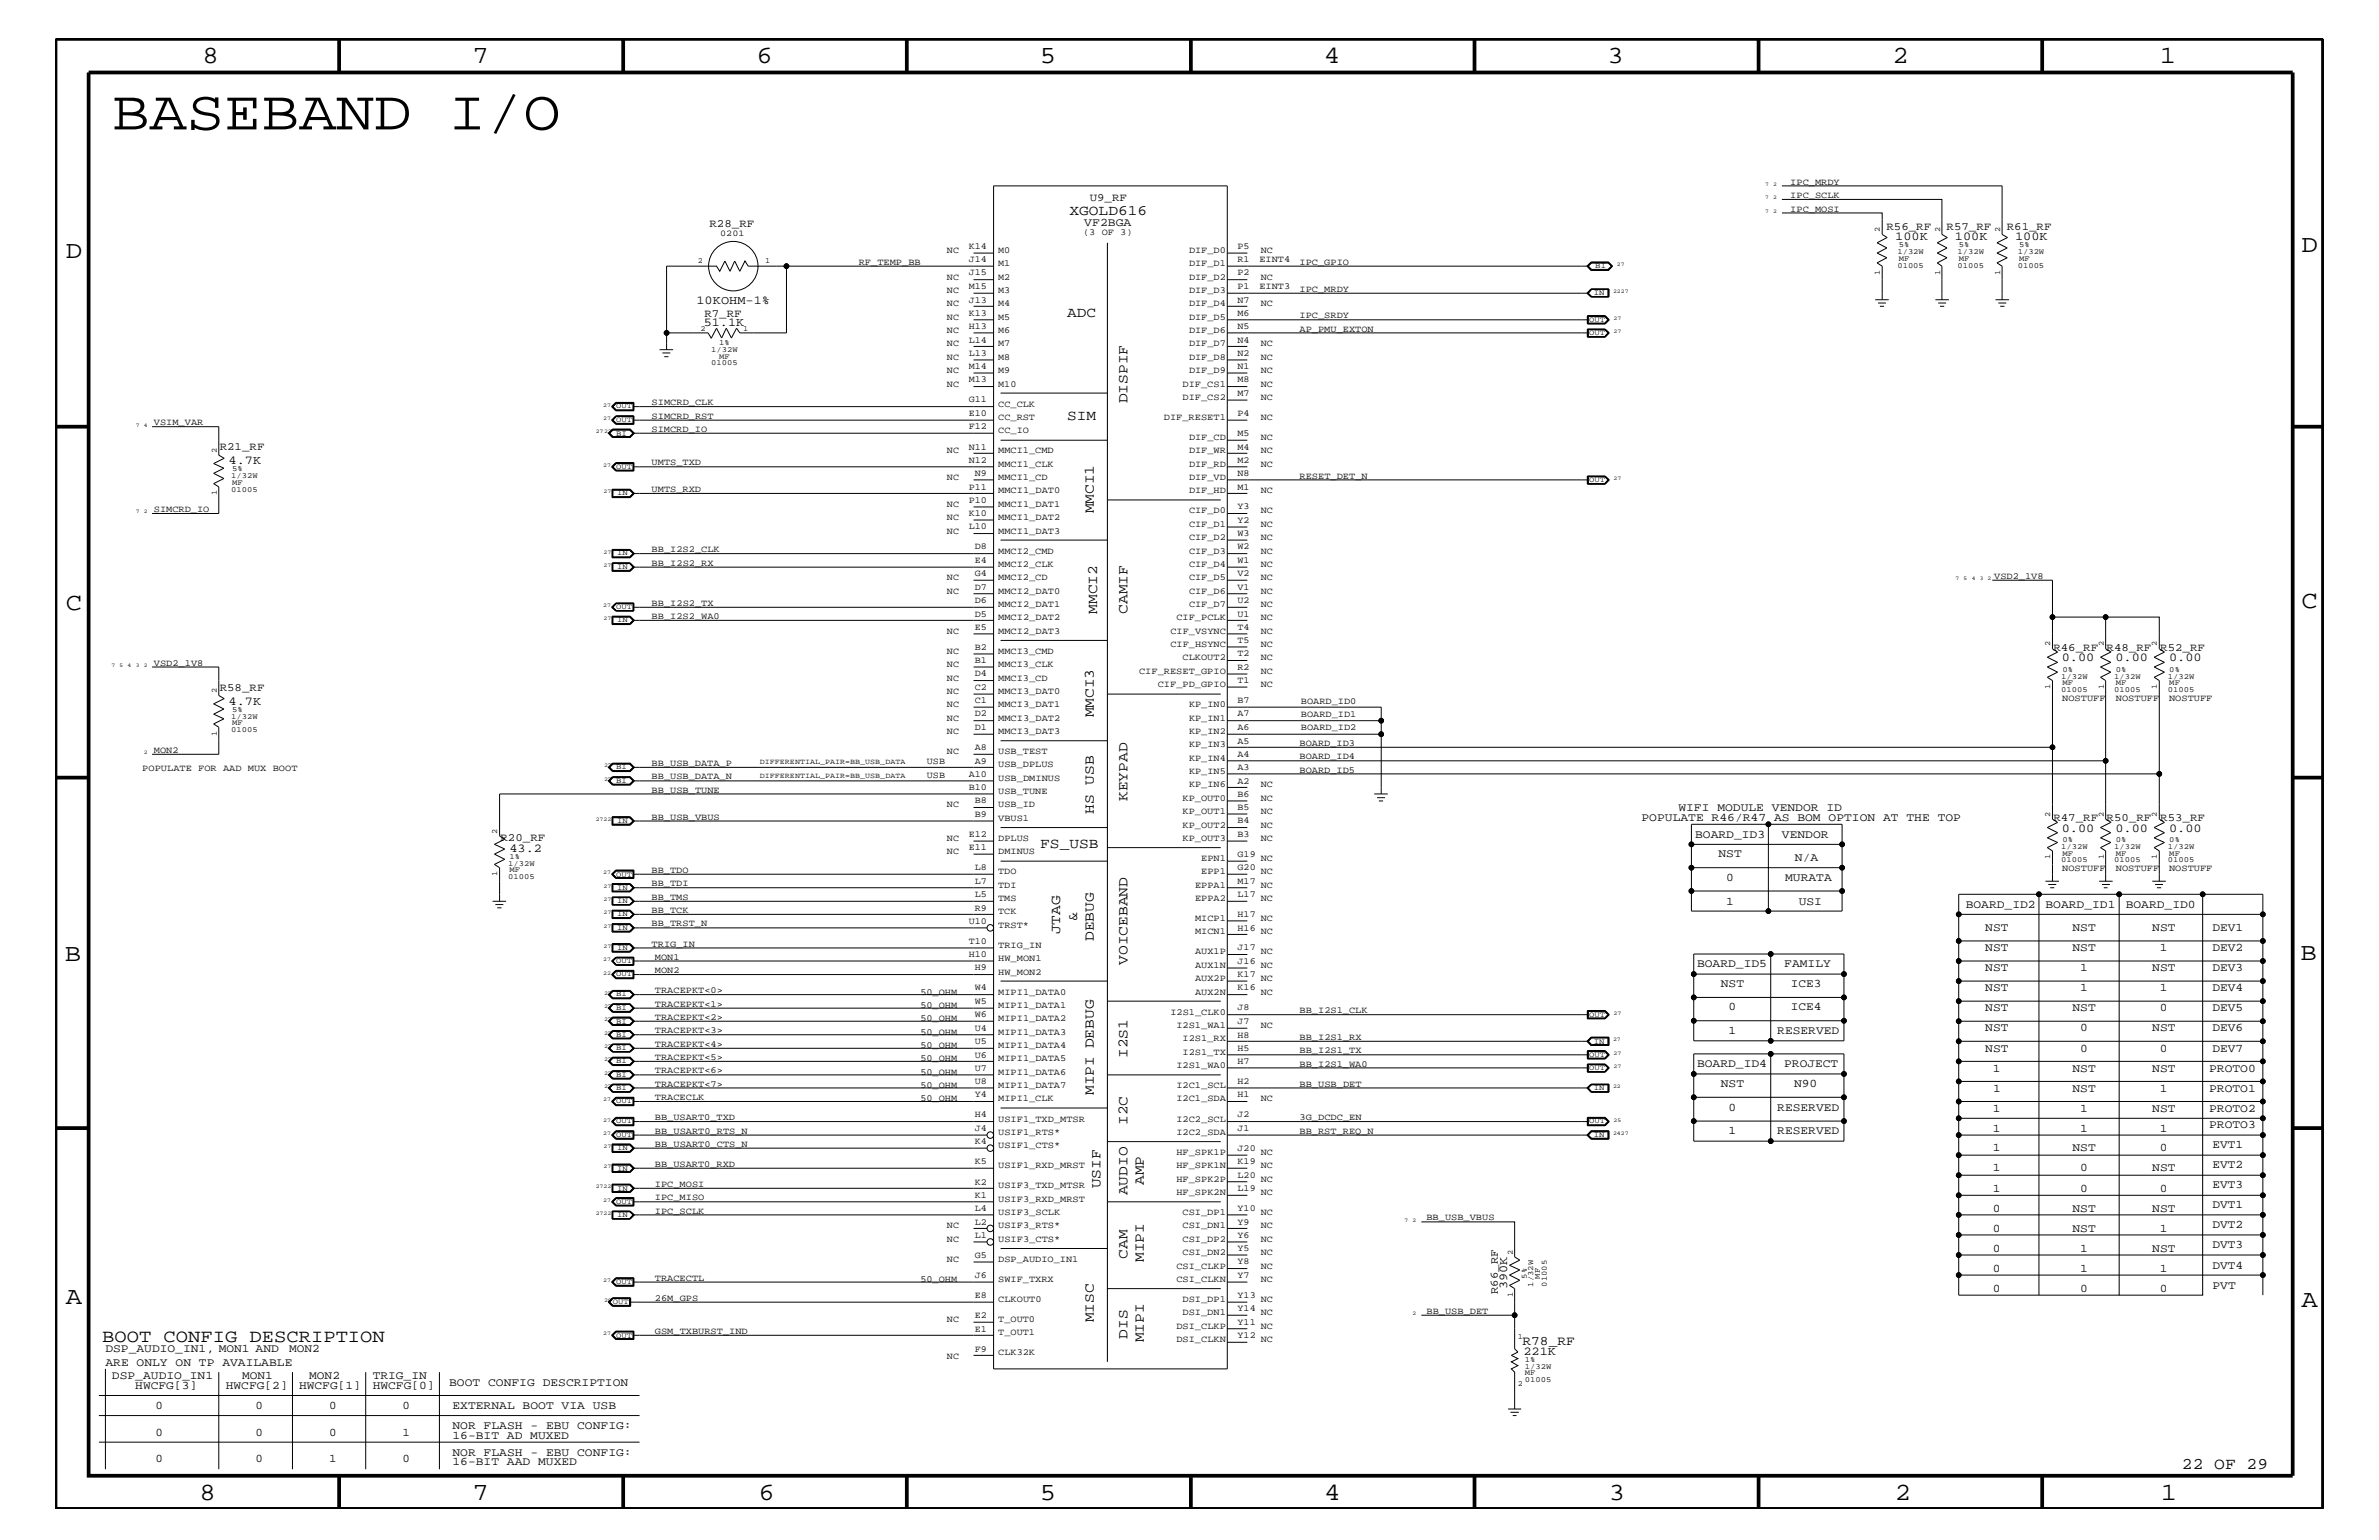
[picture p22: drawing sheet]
<svg xmlns="http://www.w3.org/2000/svg" width="432mm" height="279mm" viewBox="0 0 432 279" stroke-linecap="round" stroke-linejoin="round" font-family="sans-serif">
<defs><g id="words">
<text font-size="10.2" x="20.3" y="23.5">BASEBAND I/O</text>
<g font-size="4.5">
<text x="36.7" y="11.5">8</text>
<text x="85.8" y="11.5">7</text>
<text x="137.3" y="11.5">6</text>
<text x="188.7" y="11.5">5</text>
<text x="240.3" y="11.5">4</text>
<text x="291.8" y="11.5">3</text>
<text x="343.5" y="11.5">2</text>
<text x="392" y="11.5">1</text>
<text x="11.9" y="46.8">D</text>
<text x="417.7" y="45.7">D</text>
<text x="11.9" y="110.6">C</text>
<text x="417.7" y="110.3">C</text>
<text x="11.8" y="174.3">B</text>
<text x="417.6" y="174.2">B</text>
<text x="11.9" y="236.7">A</text>
<text x="417.7" y="237.1">A</text>
<text x="36.2" y="272.1">8</text>
<text x="85.8" y="272.1">7</text>
<text x="137.7" y="272.1">6</text>
<text x="188.7" y="272.1">5</text>
<text x="240.4" y="272.1">4</text>
<text x="292" y="272.1">3</text>
<text x="343.9" y="272.1">2</text>
<text x="392.2" y="272.1">1</text>
</g>
<text font-size="3.3" x="18.5" y="243.5">BOOT CONFIG DESCRIPTION</text>
<text font-size="3" x="396" y="266.5">22 OF 29</text>
<g font-size="2.6">
<text x="194.1" y="39">XGOLD616</text>
<text x="193.7" y="57.4">ADC</text>
<text x="193.7" y="76.2">SIM</text>
<text x="204.6" y="73.2" transform="rotate(-90 204.6 73.2)">DISPIF</text>
<text x="198.5" y="93.2" transform="rotate(-90 198.5 93.2)">MMCI1</text>
<text x="199.1" y="111.4" transform="rotate(-90 199.1 111.4)">MMCI2</text>
<text x="204.6" y="111.4" transform="rotate(-90 204.6 111.4)">CAMIF</text>
<text x="198.5" y="130.2" transform="rotate(-90 198.5 130.2)">MMCI3</text>
<text x="198.5" y="147.7" transform="rotate(-90 198.5 147.7)">HS USB</text>
<text x="204.6" y="145.3" transform="rotate(-90 204.6 145.3)">KEYPAD</text>
<text x="188.8" y="153.8">FS_USB</text>
<text x="195.5" y="167.1" transform="rotate(-90 195.5 167.1)">&amp;</text>
<text x="192.4" y="169.5" transform="rotate(-90 192.4 169.5)">JTAG</text>
<text x="198.5" y="170.7" transform="rotate(-90 198.5 170.7)">DEBUG</text>
<text x="204.6" y="175" transform="rotate(-90 204.6 175)">VOICEBAND</text>
<text x="204.6" y="192" transform="rotate(-90 204.6 192)">I2S1</text>
<text x="198.5" y="198.7" transform="rotate(-90 198.5 198.7)">MIPI DEBUG</text>
<text x="204.6" y="204.1" transform="rotate(-90 204.6 204.1)">I2C</text>
<text x="199.7" y="215.6" transform="rotate(-90 199.7 215.6)">USIF</text>
<text x="207.6" y="215" transform="rotate(-90 207.6 215)">AMP</text>
<text x="204.6" y="216.9" transform="rotate(-90 204.6 216.9)">AUDIO</text>
<text x="204.6" y="228.4" transform="rotate(-90 204.6 228.4)">CAM</text>
<text x="207.6" y="229" transform="rotate(-90 207.6 229)">MIPI</text>
<text x="198.5" y="239.9" transform="rotate(-90 198.5 239.9)">MISC</text>
<text x="204.6" y="242.9" transform="rotate(-90 204.6 242.9)">DIS</text>
<text x="207.6" y="243.5" transform="rotate(-90 207.6 243.5)">MIPI</text>
</g>
<text font-size="2.4" x="276.4" y="244">R78_RF</text>
<g font-size="2.2">
<text x="344" y="43.5">100K</text>
<text x="354.8" y="43.5">100K</text>
<text x="365.8" y="43.5">100K</text>
<text x="126.4" y="55.1">10KOHM-1%</text>
<text x="127.7" y="59.1">51.1K</text>
<text x="41.5" y="84.2">4.7K</text>
<text x="374.2" y="120">0.00</text>
<text x="384" y="120">0.00</text>
<text x="393.7" y="120">0.00</text>
<text x="41.5" y="127.9">4.7K</text>
<text x="92.5" y="154.5">43.2</text>
<text x="374.2" y="150.9">0.00</text>
<text x="384" y="150.9">0.00</text>
<text x="393.7" y="150.9">0.00</text>
<text x="273.6" y="233.9" transform="rotate(-90 273.6 233.9)">390K</text>
<text x="276.5" y="245.8">221K</text>
</g>
<g font-size="2.1">
<text x="196.8" y="40.9">VF2BGA</text>
<text x="297.9" y="149">POPULATE R46/R47 AS BOM OPTION AT THE TOP</text>
<text x="304.6" y="147.1">WIFI MODULE VENDOR ID</text>
<text x="307.7" y="152">BOARD_ID3</text>
<text x="311.9" y="155.6">NST</text>
<text x="323.4" y="152">VENDOR</text>
<text x="313.3" y="159.9">0</text>
<text x="324" y="159.9">MURATA</text>
<text x="325.8" y="156.2">N/A</text>
<text x="313.3" y="164.1">1</text>
<text x="326.5" y="164.1">USI</text>
<text x="356.8" y="164.7">BOARD_ID2</text>
<text x="371.3" y="164.7">BOARD_ID1</text>
<text x="385.8" y="164.7">BOARD_ID0</text>
<text x="360.3" y="168.9">NST</text>
<text x="360.3" y="172.6">NST</text>
<text x="376.2" y="168.9">NST</text>
<text x="376.2" y="172.6">NST</text>
<text x="390.7" y="168.9">NST</text>
<text x="392" y="172.6">1</text>
<text x="401.6" y="168.9">DEV1</text>
<text x="401.6" y="172.6">DEV2</text>
<text x="308" y="175.5">BOARD_ID5</text>
<text x="312.3" y="179.1">NST</text>
<text x="323.9" y="175.5">FAMILY</text>
<text x="325" y="179.1">ICE3</text>
<text x="360.3" y="179.9">NST</text>
<text x="360.3" y="176.2">NST</text>
<text x="377.6" y="179.9">1</text>
<text x="377.6" y="176.2">1</text>
<text x="390.7" y="176.2">NST</text>
<text x="392" y="179.9">1</text>
<text x="401.6" y="176.2">DEV3</text>
<text x="401.6" y="179.9">DEV4</text>
<text x="313.7" y="183.3">0</text>
<text x="325" y="183.3">ICE4</text>
<text x="360.3" y="183.5">NST</text>
<text x="376.2" y="183.5">NST</text>
<text x="392" y="183.5">0</text>
<text x="401.6" y="183.5">DEV5</text>
<text x="313.7" y="187.6">1</text>
<text x="322.6" y="187.6">RESERVED</text>
<text x="360.3" y="190.8">NST</text>
<text x="360.3" y="187.1">NST</text>
<text x="377.6" y="187.1">0</text>
<text x="377.6" y="190.8">0</text>
<text x="390.7" y="187.1">NST</text>
<text x="392" y="190.8">0</text>
<text x="401.6" y="190.8">DEV7</text>
<text x="401.6" y="187.1">DEV6</text>
<text x="308" y="193.7">BOARD_ID4</text>
<text x="312.3" y="197.3">NST</text>
<text x="323.8" y="193.7">PROJECT</text>
<text x="325.6" y="197.3">N90</text>
<text x="361.7" y="194.4">1</text>
<text x="376.2" y="194.4">NST</text>
<text x="390.7" y="194.4">NST</text>
<text x="401" y="194.4">PROTO0</text>
<text x="313.7" y="201.5">0</text>
<text x="322.6" y="201.5">RESERVED</text>
<text x="361.7" y="201.7">1</text>
<text x="361.7" y="198.1">1</text>
<text x="376.2" y="198.1">NST</text>
<text x="377.6" y="201.7">1</text>
<text x="390.7" y="201.7">NST</text>
<text x="392" y="198.1">1</text>
<text x="401" y="198.1">PROTO1</text>
<text x="401" y="201.7">PROTO2</text>
<text x="313.7" y="205.8">1</text>
<text x="322.6" y="205.8">RESERVED</text>
<text x="361.7" y="208.9">1</text>
<text x="361.7" y="205.3">1</text>
<text x="376.2" y="208.9">NST</text>
<text x="377.6" y="205.3">1</text>
<text x="392" y="205.3">1</text>
<text x="392" y="208.9">0</text>
<text x="401" y="204.7">PROTO3</text>
<text x="401.6" y="208.3">EVT1</text>
<text x="361.7" y="212.5">1</text>
<text x="377.6" y="212.5">0</text>
<text x="390.7" y="212.5">NST</text>
<text x="401.6" y="215.6">EVT3</text>
<text x="401.6" y="211.9">EVT2</text>
<text x="361.7" y="219.8">0</text>
<text x="361.7" y="216.2">1</text>
<text x="376.2" y="219.8">NST</text>
<text x="377.6" y="216.2">0</text>
<text x="390.7" y="219.8">NST</text>
<text x="392" y="216.2">0</text>
<text x="401.6" y="219.2">DVT1</text>
<text x="361.7" y="227.1">0</text>
<text x="361.7" y="223.5">0</text>
<text x="376.2" y="223.5">NST</text>
<text x="377.6" y="227.1">1</text>
<text x="390.7" y="227.1">NST</text>
<text x="392" y="223.5">1</text>
<text x="401.6" y="226.5">DVT3</text>
<text x="401.6" y="222.9">DVT2</text>
<text x="361.7" y="230.7">0</text>
<text x="377.6" y="230.7">1</text>
<text x="392" y="230.7">1</text>
<text x="401.6" y="230.2">DVT4</text>
<text x="401.6" y="233.8">PVT</text>
<text x="361.7" y="234.4">0</text>
<text x="377.6" y="234.4">0</text>
<text x="392" y="234.4">0</text>
<text x="19.1" y="245.3">DSP_AUDIO_IN1, MON1 AND</text>
<text x="52.5" y="245.3">MON2</text>
<text x="19.1" y="247.8">ARE ONLY ON TP AVAILABLE</text>
<text x="20.3" y="250.1">DSP_AUDIO_IN1</text>
<text x="24.6" y="252">HWCFG[3]</text>
<text x="41" y="252">HWCFG[2]</text>
<text x="43.9" y="250.1">MON1</text>
<text x="54.3" y="252">HWCFG[1]</text>
<text x="56.1" y="250.1">MON2</text>
<text x="67.6" y="250.1">TRIG_IN</text>
<text x="67.6" y="252">HWCFG[0]</text>
<text x="81.5" y="251.4">BOOT CONFIG DESCRIPTION</text>
<text x="28.2" y="255.6">0</text>
<text x="46.4" y="255.6">0</text>
<text x="59.8" y="255.6">0</text>
<text x="73.1" y="255.6">0</text>
<text x="82.1" y="255.6">EXTERNAL BOOT VIA USB</text>
<text x="28.2" y="260.5">0</text>
<text x="46.4" y="260.5">0</text>
<text x="59.8" y="260.5">0</text>
<text x="73.1" y="260.5">1</text>
<text x="82.1" y="259.3">NOR FLASH - EBU CONFIG:</text>
<text x="82.1" y="261.1">16-BIT AD MUXED</text>
<text x="28.2" y="265.3">0</text>
<text x="46.4" y="265.3">0</text>
<text x="59.8" y="265.3">1</text>
<text x="73.1" y="265.3">0</text>
<text x="82.1" y="265.9">16-BIT AAD MUXED</text>
<text x="82.1" y="264.1">NOR FLASH - EBU CONFIG:</text>
</g>
<g font-size="2">
<text x="128.8" y="41.2">R28_RF</text>
<text x="197.8" y="36.5">U9_RF</text>
<text x="342.4" y="41.7">R56_RF</text>
<text x="353.3" y="41.7">R57_RF</text>
<text x="364.2" y="41.7">R61_RF</text>
<text x="127.8" y="57.4">R7_RF</text>
<text x="39.9" y="81.6">R21_RF</text>
<text x="372.7" y="118.1">R46_RF</text>
<text x="382.4" y="118.1">R48_RF</text>
<text x="392.1" y="118.1">R52_RF</text>
<text x="39.9" y="125.3">R58_RF</text>
<text x="372.7" y="149">R47_RF</text>
<text x="382.4" y="149">R50_RF</text>
<text x="392.1" y="149">R53_RF</text>
<text x="90.8" y="152.6">R20_RF</text>
<text x="271.9" y="234.8" transform="rotate(-90 271.9 234.8)">R66_RF</text>
</g>
<g font-size="1.7">
<text x="325" y="35.9">IPC_SCLK</text>
<text x="325" y="33.6">IPC_MRDY</text>
<text x="325" y="38.4">IPC_MOSI</text>
<text x="171.9" y="45.9">NC</text>
<text x="175.9" y="47.6">J14</text>
<text x="175.9" y="45.2">K14</text>
<text x="181.2" y="45.9">M0</text>
<text x="196.6" y="42.7">(3 OF 3)</text>
<text x="215.8" y="45.9">DIF_D0</text>
<text x="224.6" y="45.2">P5</text>
<text x="224.6" y="47.6">R1</text>
<text x="228.6" y="47.5">EINT4</text>
<text x="228.9" y="45.9">NC</text>
<text x="155.9" y="48">RF_TEMP_BB</text>
<text x="171.9" y="53.2">NC</text>
<text x="171.9" y="50.7">NC</text>
<text x="175.9" y="52.4">M15</text>
<text x="175.9" y="50">J15</text>
<text x="181.2" y="48.3">M1</text>
<text x="181.2" y="53.2">M3</text>
<text x="181.2" y="50.7">M2</text>
<text x="215.8" y="50.7">DIF_D2</text>
<text x="215.8" y="48.3">DIF_D1</text>
<text x="215.8" y="53.2">DIF_D3</text>
<text x="224.6" y="50">P2</text>
<text x="224.6" y="52.4">P1</text>
<text x="228.6" y="52.4">EINT3</text>
<text x="228.9" y="50.7">NC</text>
<text x="235.9" y="52.9">IPC_MRDY</text>
<text x="235.9" y="48">IPC_GPIO</text>
<text x="171.9" y="55.6">NC</text>
<text x="171.9" y="58">NC</text>
<text x="175.9" y="54.9">J13</text>
<text x="175.9" y="59.7">H13</text>
<text x="175.9" y="57.3">K13</text>
<text x="181.2" y="55.6">M4</text>
<text x="181.2" y="58">M5</text>
<text x="215.8" y="55.6">DIF_D4</text>
<text x="215.8" y="58">DIF_D5</text>
<text x="224.6" y="59.7">N5</text>
<text x="224.6" y="54.9">N7</text>
<text x="224.6" y="57.3">M6</text>
<text x="228.9" y="55.6">NC</text>
<text x="235.9" y="57.8">IPC_SRDY</text>
<text x="171.9" y="62.9">NC</text>
<text x="171.9" y="60.4">NC</text>
<text x="171.9" y="65.3">NC</text>
<text x="175.9" y="64.5">L13</text>
<text x="175.9" y="62.2">L14</text>
<text x="181.2" y="60.4">M6</text>
<text x="181.2" y="65.3">M8</text>
<text x="181.2" y="62.9">M7</text>
<text x="215.8" y="62.9">DIF_D7</text>
<text x="215.8" y="60.4">DIF_D6</text>
<text x="215.8" y="65.3">DIF_D8</text>
<text x="224.6" y="62.2">N4</text>
<text x="224.6" y="64.5">N2</text>
<text x="228.9" y="62.9">NC</text>
<text x="228.9" y="65.3">NC</text>
<text x="235.9" y="60.2">AP_PMU_EXTON</text>
<text x="171.9" y="67.7">NC</text>
<text x="171.9" y="70.1">NC</text>
<text x="175.9" y="67">M14</text>
<text x="175.9" y="69.4">M13</text>
<text x="181.2" y="70.1">M10</text>
<text x="181.2" y="67.7">M9</text>
<text x="214.6" y="70.1">DIF_CS1</text>
<text x="215.8" y="67.7">DIF_D9</text>
<text x="224.6" y="69.4">M8</text>
<text x="224.6" y="67">N1</text>
<text x="224.6" y="71.8">M7</text>
<text x="228.9" y="67.7">NC</text>
<text x="228.9" y="70.1">NC</text>
<text x="27.9" y="77.2">VSIM_VAR</text>
<text x="118.3" y="76">SIMCRD_RST</text>
<text x="118.3" y="73.5">SIMCRD_CLK</text>
<text x="175.9" y="75.5">E10</text>
<text x="175.9" y="73">G11</text>
<text x="175.9" y="77.9">F12</text>
<text x="181.2" y="76.2">CC_RST</text>
<text x="181.2" y="73.8">CC_CLK</text>
<text x="211.2" y="76.2">DIF_RESET1</text>
<text x="214.6" y="72.6">DIF_CS2</text>
<text x="224.6" y="75.5">P4</text>
<text x="228.9" y="76.2">NC</text>
<text x="228.9" y="72.6">NC</text>
<text x="118.3" y="78.3">SIMCRD_IO</text>
<text x="171.9" y="82.2">NC</text>
<text x="175.9" y="83.9">N12</text>
<text x="175.9" y="81.6">N11</text>
<text x="181.2" y="78.6">CC_IO</text>
<text x="181.2" y="82.2">MMCI1_CMD</text>
<text x="215.8" y="79.9">DIF_CD</text>
<text x="215.8" y="82.2">DIF_WR</text>
<text x="224.6" y="79.1">M5</text>
<text x="224.6" y="81.6">M4</text>
<text x="224.6" y="83.9">M2</text>
<text x="228.9" y="82.2">NC</text>
<text x="228.9" y="79.9">NC</text>
<text x="118.3" y="84.4">UMTS_TXD</text>
<text x="118.3" y="89.3">UMTS_RXD</text>
<text x="171.9" y="87.1">NC</text>
<text x="175.9" y="88.8">P11</text>
<text x="177" y="86.4">N9</text>
<text x="181.2" y="84.7">MMCI1_CLK</text>
<text x="181.2" y="89.5">MMCI1_DAT0</text>
<text x="181.2" y="87.1">MMCI1_CD</text>
<text x="215.8" y="84.7">DIF_RD</text>
<text x="215.8" y="87.1">DIF_VD</text>
<text x="215.8" y="89.5">DIF_HD</text>
<text x="224.6" y="86.4">N8</text>
<text x="224.6" y="88.8">M1</text>
<text x="228.9" y="89.5">NC</text>
<text x="228.9" y="84.7">NC</text>
<text x="235.9" y="86.9">RESET_DET_N</text>
<text x="27.9" y="92.9">SIMCRD_IO</text>
<text x="171.9" y="94.3">NC</text>
<text x="171.9" y="92">NC</text>
<text x="175.9" y="91.2">P10</text>
<text x="175.9" y="93.7">K10</text>
<text x="181.2" y="92">MMCI1_DAT1</text>
<text x="181.2" y="94.3">MMCI1_DAT2</text>
<text x="215.8" y="95.6">CIF_D1</text>
<text x="215.8" y="93.2">CIF_D0</text>
<text x="224.6" y="94.9">Y2</text>
<text x="224.6" y="92.4">Y3</text>
<text x="228.9" y="93.2">NC</text>
<text x="228.9" y="95.6">NC</text>
<text x="118.3" y="100.2">BB_I2S2_CLK</text>
<text x="171.9" y="96.8">NC</text>
<text x="175.9" y="96">L10</text>
<text x="177" y="99.7">D8</text>
<text x="181.2" y="96.8">MMCI1_DAT3</text>
<text x="181.2" y="100.4">MMCI2_CMD</text>
<text x="215.8" y="98">CIF_D2</text>
<text x="215.8" y="100.4">CIF_D3</text>
<text x="224.6" y="97.3">W3</text>
<text x="224.6" y="99.7">W2</text>
<text x="228.9" y="100.4">NC</text>
<text x="228.9" y="98">NC</text>
<text x="118.3" y="102.6">BB_I2S2_RX</text>
<text x="171.9" y="107.7">NC</text>
<text x="171.9" y="105.3">NC</text>
<text x="177" y="102.1">E4</text>
<text x="177" y="107">D7</text>
<text x="177" y="104.6">G4</text>
<text x="181.2" y="102.9">MMCI2_CLK</text>
<text x="181.2" y="107.7">MMCI2_DAT0</text>
<text x="181.2" y="105.3">MMCI2_CD</text>
<text x="215.8" y="102.9">CIF_D4</text>
<text x="215.8" y="105.3">CIF_D5</text>
<text x="215.8" y="107.7">CIF_D6</text>
<text x="224.6" y="102.1">W1</text>
<text x="224.6" y="104.6">V2</text>
<text x="224.6" y="107">V1</text>
<text x="228.9" y="102.9">NC</text>
<text x="228.9" y="107.7">NC</text>
<text x="228.9" y="105.3">NC</text>
<text x="361.9" y="105">VSD2_1V8</text>
<text x="118.3" y="112.3">BB_I2S2_WA0</text>
<text x="118.3" y="109.9">BB_I2S2_TX</text>
<text x="177" y="111.9">D5</text>
<text x="177" y="109.4">D6</text>
<text x="181.2" y="112.6">MMCI2_DAT2</text>
<text x="181.2" y="110.2">MMCI2_DAT1</text>
<text x="213.5" y="112.6">CIF_PCLK</text>
<text x="215.8" y="110.2">CIF_D7</text>
<text x="224.6" y="109.4">U2</text>
<text x="224.6" y="111.9">U1</text>
<text x="228.9" y="110.2">NC</text>
<text x="228.9" y="112.6">NC</text>
<text x="171.9" y="118.6">NC</text>
<text x="171.9" y="115">NC</text>
<text x="177" y="114.2">E5</text>
<text x="177" y="117.9">B2</text>
<text x="181.2" y="115">MMCI2_DAT3</text>
<text x="181.2" y="118.6">MMCI3_CMD</text>
<text x="212.4" y="117.4">CIF_HSYNC</text>
<text x="212.4" y="115">CIF_VSYNC</text>
<text x="214.6" y="119.8">CLKOUT2</text>
<text x="224.6" y="119.1">T2</text>
<text x="224.6" y="116.7">T5</text>
<text x="224.6" y="114.2">T4</text>
<text x="228.9" y="115">NC</text>
<text x="228.9" y="117.4">NC</text>
<text x="228.9" y="119.8">NC</text>
<text x="27.9" y="120.8">VSD2_1V8</text>
<text x="171.9" y="121">NC</text>
<text x="171.9" y="123.5">NC</text>
<text x="171.9" y="125.9">NC</text>
<text x="177" y="120.3">B1</text>
<text x="177" y="122.7">D4</text>
<text x="177" y="125.2">C2</text>
<text x="181.2" y="121">MMCI3_CLK</text>
<text x="181.2" y="125.9">MMCI3_DAT0</text>
<text x="181.2" y="123.5">MMCI3_CD</text>
<text x="206.8" y="122.3">CIF_RESET_GPIO</text>
<text x="210.1" y="124.7">CIF_PD_GPIO</text>
<text x="224.6" y="124">T1</text>
<text x="224.6" y="121.5">R2</text>
<text x="228.9" y="124.7">NC</text>
<text x="228.9" y="122.3">NC</text>
<text x="171.9" y="128.3">NC</text>
<text x="171.9" y="130.8">NC</text>
<text x="177" y="127.6">C1</text>
<text x="177" y="130">D2</text>
<text x="181.2" y="128.3">MMCI3_DAT1</text>
<text x="181.2" y="130.8">MMCI3_DAT2</text>
<text x="215.8" y="130.8">KP_IN1</text>
<text x="215.8" y="128.3">KP_IN0</text>
<text x="224.6" y="130">A7</text>
<text x="224.6" y="127.6">B7</text>
<text x="236.1" y="130.2">BOARD_ID1</text>
<text x="236.1" y="127.7">BOARD_ID0</text>
<text x="374.3" y="127.1">NOSTUFF</text>
<text x="384" y="127.1">NOSTUFF</text>
<text x="393.7" y="127.1">NOSTUFF</text>
<text x="27.9" y="136.6">MON2</text>
<text x="171.9" y="133.2">NC</text>
<text x="171.9" y="136.8">NC</text>
<text x="177" y="132.4">D1</text>
<text x="177" y="136.1">A8</text>
<text x="181.2" y="133.2">MMCI3_DAT3</text>
<text x="181.2" y="136.8">USB_TEST</text>
<text x="215.8" y="133.2">KP_IN2</text>
<text x="215.8" y="135.6">KP_IN3</text>
<text x="224.6" y="132.4">A6</text>
<text x="224.6" y="134.9">A5</text>
<text x="224.6" y="137.3">A4</text>
<text x="235.9" y="135.3">BOARD_ID3</text>
<text x="235.9" y="137.8">BOARD_ID4</text>
<text x="236.1" y="132.5">BOARD_ID2</text>
<text x="25.8" y="139.8">POPULATE FOR AAD MUX BOOT</text>
<text x="118.3" y="143.9">BB_USB_TUNE</text>
<text x="118.3" y="139">BB_USB_DATA_P</text>
<text x="118.3" y="141.4">BB_USB_DATA_N</text>
<text x="168.2" y="138.6">USB</text>
<text x="168.2" y="141.1">USB</text>
<text x="175.9" y="143.4">B10</text>
<text x="175.9" y="140.9">A10</text>
<text x="177" y="138.5">A9</text>
<text x="181.2" y="139.2">USB_DPLUS</text>
<text x="181.2" y="141.7">USB_DMINUS</text>
<text x="215.8" y="138">KP_IN4</text>
<text x="215.8" y="140.4">KP_IN5</text>
<text x="215.8" y="142.9">KP_IN6</text>
<text x="224.6" y="139.7">A3</text>
<text x="224.6" y="142.2">A2</text>
<text x="228.9" y="142.9">NC</text>
<text x="235.9" y="140.2">BOARD_ID5</text>
<text x="118.3" y="148.7">BB_USB_VBUS</text>
<text x="171.9" y="146.5">NC</text>
<text x="177" y="145.7">B8</text>
<text x="177" y="148.2">B9</text>
<text x="181.2" y="149">VBUS1</text>
<text x="181.2" y="144">USB_TUNE</text>
<text x="181.2" y="146.5">USB_ID</text>
<text x="214.6" y="145.3">KP_OUT0</text>
<text x="214.6" y="147.7">KP_OUT1</text>
<text x="224.6" y="144.6">B6</text>
<text x="224.6" y="147">B5</text>
<text x="224.6" y="149.4">B4</text>
<text x="228.9" y="147.7">NC</text>
<text x="228.9" y="145.3">NC</text>
<text x="171.9" y="152.6">NC</text>
<text x="171.9" y="155">NC</text>
<text x="175.9" y="151.8">E12</text>
<text x="175.9" y="154.3">E11</text>
<text x="181.2" y="152.6">DPLUS</text>
<text x="181.2" y="155">DMINUS</text>
<text x="214.6" y="150.1">KP_OUT2</text>
<text x="214.6" y="152.6">KP_OUT3</text>
<text x="224.6" y="155.5">G19</text>
<text x="224.6" y="151.8">B3</text>
<text x="228.9" y="152.6">NC</text>
<text x="228.9" y="150.1">NC</text>
<text x="118.3" y="160.8">BB_TDI</text>
<text x="118.3" y="158.4">BB_TDO</text>
<text x="177" y="157.9">L8</text>
<text x="177" y="160.3">L7</text>
<text x="181.2" y="158.6">TDO</text>
<text x="181.2" y="161.1">TDI</text>
<text x="216.9" y="161.1">EPPA1</text>
<text x="218" y="156.2">EPN1</text>
<text x="218" y="158.6">EPP1</text>
<text x="224.6" y="157.9">G20</text>
<text x="224.6" y="160.3">M17</text>
<text x="228.9" y="161.1">NC</text>
<text x="228.9" y="158.6">NC</text>
<text x="228.9" y="156.2">NC</text>
<text x="374.3" y="158">NOSTUFF</text>
<text x="384" y="158">NOSTUFF</text>
<text x="393.7" y="158">NOSTUFF</text>
<text x="118.3" y="163.3">BB_TMS</text>
<text x="118.3" y="165.6">BB_TCK</text>
<text x="175.9" y="167.6">U10</text>
<text x="177" y="162.8">L5</text>
<text x="177" y="165.2">R9</text>
<text x="181.2" y="163.5">TMS</text>
<text x="181.2" y="165.9">TCK</text>
<text x="216.9" y="163.5">EPPA2</text>
<text x="216.9" y="167.1">MICP1</text>
<text x="224.6" y="162.8">L17</text>
<text x="224.6" y="166.4">H17</text>
<text x="228.9" y="163.5">NC</text>
<text x="228.9" y="167.1">NC</text>
<text x="118.3" y="168.1">BB_TRST_N</text>
<text x="118.3" y="171.7">TRIG_IN</text>
<text x="175.9" y="171.2">T10</text>
<text x="175.9" y="173.7">H10</text>
<text x="181.2" y="168.3">TRST*</text>
<text x="181.2" y="172">TRIG_IN</text>
<text x="216.9" y="169.5">MICN1</text>
<text x="216.9" y="173.2">AUX1P</text>
<text x="224.6" y="168.9">H16</text>
<text x="224.6" y="172.4">J17</text>
<text x="228.9" y="169.5">NC</text>
<text x="228.9" y="173.2">NC</text>
<text x="118.9" y="176.6">MON2</text>
<text x="118.9" y="174.2">MON1</text>
<text x="177" y="176.1">H9</text>
<text x="177" y="179.7">W4</text>
<text x="181.2" y="176.8">HW_MON2</text>
<text x="181.2" y="174.4">HW_MON1</text>
<text x="216.9" y="175.6">AUX1N</text>
<text x="216.9" y="178">AUX2P</text>
<text x="224.6" y="174.9">J16</text>
<text x="224.6" y="177.3">K17</text>
<text x="224.6" y="179.7">K16</text>
<text x="228.9" y="178">NC</text>
<text x="228.9" y="175.6">NC</text>
<text x="118.9" y="180.2">TRACEPKT&lt;0&gt;</text>
<text x="118.9" y="185">TRACEPKT&lt;2&gt;</text>
<text x="118.9" y="182.7">TRACEPKT&lt;1&gt;</text>
<text x="167" y="180.5">50_OHM</text>
<text x="167" y="185.3">50_OHM</text>
<text x="167" y="182.9">50_OHM</text>
<text x="177" y="184.6">W6</text>
<text x="177" y="182.1">W5</text>
<text x="181.2" y="180.5">MIPI1_DATA0</text>
<text x="181.2" y="185.3">MIPI1_DATA2</text>
<text x="181.2" y="182.9">MIPI1_DATA1</text>
<text x="212.4" y="184.1">I2S1_CLK0</text>
<text x="216.9" y="180.5">AUX2N</text>
<text x="224.6" y="183.3">J8</text>
<text x="224.6" y="185.8">J7</text>
<text x="228.9" y="180.5">NC</text>
<text x="235.9" y="183.8">BB_I2S1_CLK</text>
<text x="118.9" y="189.9">TRACEPKT&lt;4&gt;</text>
<text x="118.9" y="187.5">TRACEPKT&lt;3&gt;</text>
<text x="167" y="190.2">50_OHM</text>
<text x="167" y="187.7">50_OHM</text>
<text x="177" y="189.4">U5</text>
<text x="177" y="187">U4</text>
<text x="177" y="191.9">U6</text>
<text x="181.2" y="190.2">MIPI1_DATA4</text>
<text x="181.2" y="187.7">MIPI1_DATA3</text>
<text x="213.5" y="186.5">I2S1_WA1</text>
<text x="214.6" y="188.9">I2S1_RX</text>
<text x="214.6" y="191.4">I2S1_TX</text>
<text x="224.6" y="188.2">H8</text>
<text x="224.6" y="190.6">H5</text>
<text x="228.9" y="186.5">NC</text>
<text x="235.9" y="191.1">BB_I2S1_TX</text>
<text x="235.9" y="188.7">BB_I2S1_RX</text>
<text x="118.9" y="197.2">TRACEPKT&lt;7&gt;</text>
<text x="118.9" y="194.8">TRACEPKT&lt;6&gt;</text>
<text x="118.9" y="192.3">TRACEPKT&lt;5&gt;</text>
<text x="167" y="197.4">50_OHM</text>
<text x="167" y="195">50_OHM</text>
<text x="167" y="192.6">50_OHM</text>
<text x="177" y="196.7">U8</text>
<text x="177" y="194.3">U7</text>
<text x="181.2" y="197.4">MIPI1_DATA7</text>
<text x="181.2" y="195">MIPI1_DATA6</text>
<text x="181.2" y="192.6">MIPI1_DATA5</text>
<text x="213.5" y="193.7">I2S1_WA0</text>
<text x="213.5" y="197.4">I2C1_SCL</text>
<text x="224.6" y="193.1">H7</text>
<text x="224.6" y="196.7">H2</text>
<text x="235.9" y="197.2">BB_USB_DET</text>
<text x="235.9" y="193.6">BB_I2S1_WA0</text>
<text x="118.9" y="199.6">TRACECLK</text>
<text x="118.9" y="203.2">BB_USART0_TXD</text>
<text x="167" y="199.8">50_OHM</text>
<text x="177" y="199.1">Y4</text>
<text x="177" y="202.7">H4</text>
<text x="181.2" y="199.8">MIPI1_CLK</text>
<text x="181.2" y="203.5">USIF1_TXD_MTSR</text>
<text x="213.5" y="199.8">I2C1_SDA</text>
<text x="213.5" y="203.5">I2C2_SCL</text>
<text x="224.6" y="199.1">H1</text>
<text x="224.6" y="202.7">J2</text>
<text x="228.9" y="199.8">NC</text>
<text x="235.9" y="203.2">3G_DCDC_EN</text>
<text x="118.9" y="205.7">BB_USART0_RTS_N</text>
<text x="118.9" y="208.1">BB_USART0_CTS_N</text>
<text x="177" y="205.2">J4</text>
<text x="177" y="207.6">K4</text>
<text x="181.2" y="205.9">USIF1_RTS*</text>
<text x="181.2" y="208.3">USIF1_CTS*</text>
<text x="213.5" y="205.9">I2C2_SDA</text>
<text x="213.5" y="209.6">HF_SPK1P</text>
<text x="224.6" y="205.2">J1</text>
<text x="224.6" y="208.8">J20</text>
<text x="228.9" y="209.6">NC</text>
<text x="235.9" y="205.7">BB_RST_REQ_N</text>
<text x="118.9" y="215.3">IPC_MOSI</text>
<text x="118.9" y="211.7">BB_USART0_RXD</text>
<text x="177" y="211.3">K5</text>
<text x="177" y="214.9">K2</text>
<text x="181.2" y="211.9">USIF1_RXD_MRST</text>
<text x="181.2" y="215.6">USIF3_TXD_MTSR</text>
<text x="213.5" y="211.9">HF_SPK1N</text>
<text x="213.5" y="214.4">HF_SPK2P</text>
<text x="224.6" y="211.3">K19</text>
<text x="224.6" y="213.6">L20</text>
<text x="228.9" y="214.4">NC</text>
<text x="228.9" y="211.9">NC</text>
<text x="118.9" y="220.2">IPC_SCLK</text>
<text x="118.9" y="217.8">IPC_MISO</text>
<text x="177" y="219.7">L4</text>
<text x="177" y="217.3">K1</text>
<text x="181.2" y="220.4">USIF3_SCLK</text>
<text x="181.2" y="218">USIF3_RXD_MRST</text>
<text x="213.5" y="216.9">HF_SPK2N</text>
<text x="214.6" y="220.4">CSI_DP1</text>
<text x="224.6" y="216.1">L19</text>
<text x="224.6" y="219.7">Y10</text>
<text x="228.9" y="220.4">NC</text>
<text x="228.9" y="216.9">NC</text>
<text x="258.9" y="221.4">BB_USB_VBUS</text>
<text x="171.9" y="222.9">NC</text>
<text x="171.9" y="225.3">NC</text>
<text x="177" y="222.2">L2</text>
<text x="177" y="224.6">L1</text>
<text x="181.2" y="222.9">USIF3_RTS*</text>
<text x="181.2" y="225.3">USIF3_CTS*</text>
<text x="214.6" y="222.9">CSI_DN1</text>
<text x="214.6" y="225.3">CSI_DP2</text>
<text x="214.6" y="227.7">CSI_DN2</text>
<text x="224.6" y="222.2">Y9</text>
<text x="224.6" y="224.6">Y6</text>
<text x="224.6" y="227">Y5</text>
<text x="228.9" y="227.7">NC</text>
<text x="228.9" y="225.3">NC</text>
<text x="228.9" y="222.9">NC</text>
<text x="118.9" y="232.4">TRACECTL</text>
<text x="167" y="232.6">50_OHM</text>
<text x="171.9" y="229">NC</text>
<text x="177" y="228.2">G5</text>
<text x="177" y="231.8">J6</text>
<text x="181.2" y="232.6">SWIF_TXRX</text>
<text x="181.2" y="229">DSP_AUDIO_IN1</text>
<text x="213.5" y="230.2">CSI_CLKP</text>
<text x="213.5" y="232.6">CSI_CLKN</text>
<text x="224.6" y="229.4">Y8</text>
<text x="224.6" y="231.8">Y7</text>
<text x="228.9" y="232.6">NC</text>
<text x="228.9" y="230.2">NC</text>
<text x="118.9" y="236">26M_GPS</text>
<text x="171.9" y="239.9">NC</text>
<text x="177" y="235.5">E8</text>
<text x="177" y="239.1">E2</text>
<text x="181.2" y="236.2">CLKOUT0</text>
<text x="181.2" y="239.9">T_OUT0</text>
<text x="214.6" y="236.2">DSI_DP1</text>
<text x="214.6" y="238.6">DSI_DN1</text>
<text x="224.6" y="235.5">Y13</text>
<text x="224.6" y="237.9">Y14</text>
<text x="228.9" y="236.2">NC</text>
<text x="228.9" y="238.6">NC</text>
<text x="258.9" y="238.4">BB_USB_DET</text>
<text x="118.9" y="242">GSM_TXBURST_IND</text>
<text x="177" y="241.6">E1</text>
<text x="177" y="245.2">F9</text>
<text x="181.2" y="242.3">T_OUT1</text>
<text x="181.2" y="245.9">CLK32K</text>
<text x="213.5" y="241.1">DSI_CLKP</text>
<text x="213.5" y="243.5">DSI_CLKN</text>
<text x="224.6" y="240.3">Y11</text>
<text x="224.6" y="242.8">Y12</text>
<text x="228.9" y="241.1">NC</text>
<text x="228.9" y="243.5">NC</text>
<text x="171.9" y="246.5">NC</text>
</g>
<text font-size="1.6" x="130.7" y="42.9">0201</text>
<g font-size="1.4">
<text x="126.7" y="47.7">2</text>
<text x="138.9" y="47.7">1</text>
<text x="341.2" y="42.1" transform="rotate(-90 341.2 42.1)">2</text>
<text x="344.4" y="46.2">1/32W</text>
<text x="344.6" y="44.9">5%</text>
<text x="344.6" y="47.4">MF</text>
<text x="352.1" y="42.1" transform="rotate(-90 352.1 42.1)">2</text>
<text x="355.3" y="46.2">1/32W</text>
<text x="355.6" y="44.9">5%</text>
<text x="355.6" y="47.4">MF</text>
<text x="363.1" y="42.1" transform="rotate(-90 363.1 42.1)">2</text>
<text x="366.2" y="46.2">1/32W</text>
<text x="366.5" y="47.4">MF</text>
<text x="366.5" y="44.9">5%</text>
<text x="289.3" y="53.5">IN</text>
<text x="289.6" y="48.7">BI</text>
<text x="341.2" y="49.8" transform="rotate(-90 341.2 49.8)">1</text>
<text x="344.4" y="48.5">01005</text>
<text x="352.1" y="49.8" transform="rotate(-90 352.1 49.8)">1</text>
<text x="355.3" y="48.5">01005</text>
<text x="363.1" y="49.8" transform="rotate(-90 363.1 49.8)">1</text>
<text x="366.2" y="48.5">01005</text>
<text x="288.5" y="58.4">OUT</text>
<text x="127.2" y="60.1">2</text>
<text x="129.1" y="63.9">1/32W</text>
<text x="130.5" y="65.1">MF</text>
<text x="130.5" y="62.6">1%</text>
<text x="134.9" y="60.1">1</text>
<text x="288.5" y="60.8">OUT</text>
<text x="129.1" y="66.2">01005</text>
<text x="111.8" y="74.1">OUT</text>
<text x="111.8" y="76.6">OUT</text>
<text x="39.4" y="82.2" transform="rotate(-90 39.4 82.2)">2</text>
<text x="111.8" y="79">BI</text>
<text x="39.4" y="89.9" transform="rotate(-90 39.4 89.9)">1</text>
<text x="42" y="89.2">01005</text>
<text x="42" y="86.7">1/32W</text>
<text x="42.1" y="88">MF</text>
<text x="42.1" y="85.5">5%</text>
<text x="111.8" y="85">OUT</text>
<text x="112" y="89.9">IN</text>
<text x="288.5" y="87.5">OUT</text>
<text x="112" y="100.8">IN</text>
<text x="112" y="103.2">IN</text>
<text x="111.8" y="110.5">OUT</text>
<text x="112" y="112.9">IN</text>
<text x="372.1" y="117.3" transform="rotate(-90 372.1 117.3)">2</text>
<text x="381.8" y="117.3" transform="rotate(-90 381.8 117.3)">2</text>
<text x="391.5" y="117.3" transform="rotate(-90 391.5 117.3)">2</text>
<text x="39.4" y="125.8" transform="rotate(-90 39.4 125.8)">2</text>
<text x="372.1" y="125" transform="rotate(-90 372.1 125)">1</text>
<text x="374.1" y="125.5">01005</text>
<text x="374.1" y="123.1">1/32W</text>
<text x="374.4" y="121.9">0%</text>
<text x="374.4" y="124.3">MF</text>
<text x="381.8" y="125" transform="rotate(-90 381.8 125)">1</text>
<text x="383.8" y="123.1">1/32W</text>
<text x="383.8" y="125.5">01005</text>
<text x="384" y="121.9">0%</text>
<text x="384" y="124.3">MF</text>
<text x="391.5" y="125" transform="rotate(-90 391.5 125)">1</text>
<text x="393.5" y="123.1">1/32W</text>
<text x="393.5" y="125.5">01005</text>
<text x="393.7" y="124.3">MF</text>
<text x="393.7" y="121.9">0%</text>
<text x="42" y="130.4">1/32W</text>
<text x="42.1" y="129.1">5%</text>
<text x="42.1" y="131.6">MF</text>
<text x="39.4" y="133.5" transform="rotate(-90 39.4 133.5)">1</text>
<text x="42" y="132.8">01005</text>
<text x="111.8" y="139.6">BI</text>
<text x="111.8" y="142">BI</text>
<text x="137.9" y="138.6">DIFFERENTIAL_PAIR=BB_USB_DATA</text>
<text x="137.9" y="141.1">DIFFERENTIAL_PAIR=BB_USB_DATA</text>
<text x="112" y="149.3">IN</text>
<text x="372.1" y="148.2" transform="rotate(-90 372.1 148.2)">2</text>
<text x="381.8" y="148.2" transform="rotate(-90 381.8 148.2)">2</text>
<text x="391.5" y="148.2" transform="rotate(-90 391.5 148.2)">2</text>
<text x="90.3" y="151.2" transform="rotate(-90 90.3 151.2)">2</text>
<text x="92.5" y="155.8">1%</text>
<text x="372.1" y="155.9" transform="rotate(-90 372.1 155.9)">1</text>
<text x="374.1" y="154">1/32W</text>
<text x="374.4" y="152.9">0%</text>
<text x="374.4" y="155.2">MF</text>
<text x="381.8" y="155.9" transform="rotate(-90 381.8 155.9)">1</text>
<text x="383.8" y="154">1/32W</text>
<text x="384" y="152.9">0%</text>
<text x="384" y="155.2">MF</text>
<text x="391.5" y="155.9" transform="rotate(-90 391.5 155.9)">1</text>
<text x="393.5" y="154">1/32W</text>
<text x="393.7" y="152.9">0%</text>
<text x="393.7" y="155.2">MF</text>
<text x="90.3" y="158.9" transform="rotate(-90 90.3 158.9)">1</text>
<text x="92.2" y="157.1">1/32W</text>
<text x="92.2" y="159.5">01005</text>
<text x="92.5" y="158.3">MF</text>
<text x="111.8" y="159">OUT</text>
<text x="112" y="161.4">IN</text>
<text x="374.1" y="156.4">01005</text>
<text x="383.8" y="156.4">01005</text>
<text x="393.5" y="156.4">01005</text>
<text x="112" y="163.9">IN</text>
<text x="112" y="166.2">IN</text>
<text x="112" y="168.7">IN</text>
<text x="112" y="172.3">IN</text>
<text x="111.8" y="177.2">OUT</text>
<text x="111.8" y="174.8">OUT</text>
<text x="111.8" y="180.8">BI</text>
<text x="111.8" y="183.2">BI</text>
<text x="111.8" y="185.7">BI</text>
<text x="288.5" y="184.4">OUT</text>
<text x="111.8" y="188.1">BI</text>
<text x="111.8" y="190.5">BI</text>
<text x="288.5" y="191.7">OUT</text>
<text x="289.3" y="189.3">IN</text>
<text x="111.8" y="192.9">BI</text>
<text x="111.8" y="195.4">BI</text>
<text x="111.8" y="197.8">BI</text>
<text x="288.5" y="194.2">OUT</text>
<text x="289.3" y="197.8">IN</text>
<text x="111.8" y="200.2">OUT</text>
<text x="111.8" y="203.8">OUT</text>
<text x="288.5" y="203.8">OUT</text>
<text x="111.8" y="206.3">OUT</text>
<text x="112" y="208.7">IN</text>
<text x="289.3" y="206.3">IN</text>
<text x="112" y="212.4">IN</text>
<text x="111.8" y="218.4">OUT</text>
<text x="112" y="220.8">IN</text>
<text x="112" y="216">IN</text>
<text x="274.6" y="227.6" transform="rotate(-90 274.6 227.6)">2</text>
<text x="111.8" y="232.9">OUT</text>
<text x="277.1" y="232" transform="rotate(-90 277.1 232)">5%</text>
<text x="278.3" y="233.4" transform="rotate(-90 278.3 233.4)">1/32W</text>
<text x="279.5" y="232" transform="rotate(-90 279.5 232)">MF</text>
<text x="280.8" y="233.4" transform="rotate(-90 280.8 233.4)">01005</text>
<text x="111.3" y="236.6">OUT</text>
<text x="274.6" y="235.3" transform="rotate(-90 274.6 235.3)">1</text>
<text x="111.8" y="242.7">OUT</text>
<text x="275.5" y="242.9">1</text>
<text x="275.5" y="251.4">2</text>
<text x="276.8" y="249.5">MF</text>
<text x="276.8" y="247.1">1%</text>
<text x="276.8" y="248.4">1/32W</text>
<text x="276.8" y="250.7">01005</text>
</g>
<g font-size="1">
<text x="320.4" y="33.7">7</text>
<text x="321.8" y="33.7">2</text>
<text x="320.4" y="38.6">7</text>
<text x="320.4" y="36.2">7</text>
<text x="321.8" y="38.6">2</text>
<text x="321.8" y="36.2">2</text>
<text x="292.8" y="53.2">22 27</text>
<text x="293.5" y="48.3">27</text>
<text x="292.9" y="58">27</text>
<text x="292.9" y="60.4">27</text>
<text x="24.6" y="77.4">7</text>
<text x="26.1" y="77.4">4</text>
<text x="109.5" y="73.8">27</text>
<text x="109.5" y="76.2">27</text>
<text x="108.1" y="78.6">2722</text>
<text x="109.5" y="84.7">27</text>
<text x="109.6" y="89.5">27</text>
<text x="292.9" y="87.1">27</text>
<text x="24.6" y="93.2">7</text>
<text x="26.1" y="93.2">2</text>
<text x="109.6" y="100.4">27</text>
<text x="109.6" y="102.9">27</text>
<text x="354.9" y="105.3">7</text>
<text x="356.4" y="105.3">5</text>
<text x="357.9" y="105.3">4</text>
<text x="359.3" y="105.3">3</text>
<text x="360.8" y="105.3">2</text>
<text x="109.5" y="110.2">27</text>
<text x="109.6" y="112.6">27</text>
<text x="20.2" y="121">7</text>
<text x="21.7" y="121">5</text>
<text x="23.1" y="121">4</text>
<text x="24.6" y="121">3</text>
<text x="26.1" y="121">2</text>
<text x="26.1" y="136.8">2</text>
<text x="109.6" y="139.2">27</text>
<text x="109.6" y="141.7">27</text>
<text x="108.1" y="149">2722</text>
<text x="109.5" y="158.6">27</text>
<text x="109.6" y="161.1">27</text>
<text x="109.6" y="163.5">27</text>
<text x="109.6" y="165.9">27</text>
<text x="109.6" y="172">27</text>
<text x="109.6" y="168.3">27</text>
<text x="109.5" y="176.8">22</text>
<text x="109.5" y="174.4">27</text>
<text x="109.6" y="180.5">27</text>
<text x="109.6" y="182.9">27</text>
<text x="109.6" y="185.3">27</text>
<text x="292.9" y="184.1">27</text>
<text x="109.6" y="187.7">27</text>
<text x="109.6" y="190.2">27</text>
<text x="292.8" y="188.9">27</text>
<text x="292.9" y="191.4">27</text>
<text x="109.6" y="192.6">27</text>
<text x="109.6" y="195">27</text>
<text x="109.6" y="197.4">27</text>
<text x="292.8" y="197.4">22</text>
<text x="292.9" y="193.7">27</text>
<text x="109.5" y="199.8">27</text>
<text x="109.5" y="203.5">27</text>
<text x="292.9" y="203.5">25</text>
<text x="109.5" y="205.9">27</text>
<text x="109.6" y="208.3">27</text>
<text x="292.8" y="205.9">24 27</text>
<text x="108.1" y="215.6">2722</text>
<text x="109.6" y="211.9">27</text>
<text x="108.1" y="220.4">2722</text>
<text x="109.5" y="218">27</text>
<text x="254.9" y="221.7">7</text>
<text x="256.4" y="221.7">2</text>
<text x="109.5" y="232.6">27</text>
<text x="109.6" y="236.2">28</text>
<text x="256.4" y="238.6">2</text>
<text x="109.5" y="242.3">27</text>
</g>
</g></defs>
<g fill="none" stroke="#000" stroke-width=".18">
<path d="M180.3 33.7h42.5v214.7h-42.5zM323.4 36.2h29.1v6.3l1 .6M323.4 38.6h18.2v3.9l1 .6M323.4 33.7h40v8.8l1 .6M142.7 48.3v12.1h-8.4l-.6-.9-.9 1.8-1-1.8-.8 1.8-1-1.8-.9 1.8M176.7 55.6h3.6M176.7 58h3.6M176.7 53.2h3.6M176.7 45.9h3.6M176.7 50.7h3.6M180.3 48.3h-44.5l-.6-.9-.9 1.8-.9-1.8-.9 1.8-.9-1.8-1 1.8-.6-.9h-9v12.1M201 44.1v203"/>
<path d="M222.8 55.6h3.6M222.8 58h65.5M222.8 53.2h65.5M222.8 45.9h3.6M222.8 50.7h3.6M222.8 48.3h65.5M288 48.3l.8-.8h3.1l.8 .8-.8 .8h-3.1zM288.1 48.3l.7-.7h3.1l.7 .7-.7 .8h-3.1zM288.1 57.3h3.2l.8 .7-.8 .8h-3.2zM288.1 58.7h3.2M288.1 57.3h3.2M288.2 48.3l.6-.6h3.1l.6 .6-.6 .7h-3.1z"/>
<path d="M288.2 57.3v1.4M288.2 59.8h3.1l.6 .6-.6 .7h-3.1zM288.3 48.3l.6-.6h2.9l.7 .6-.7 .6h-2.9zM288.3 57.4h3l.5 .6-.5 .6h-3zM288.3 59.8v1.3M288.8 52.5h3.1v1.3h-3.1l-.6-.6zM288.8 52.4l-.8 .8 .8 .7M288.8 52.4h3.2v1.5h-3.2M288.8 52.4l-.7 .8 .7 .7M288.9 52.5l-.6 .7 .6 .6M291.3 59.8l.5 .6-.5 .7M291.3 59.7h-3.2v1.5h3.2"/>
<path d="M291.3 57.3l.7 .7-.7 .7M291.3 57.3l.6 .7-.6 .7M291.3 59.7l.8 .7-.8 .8M291.3 59.7l.7 .7-.7 .8M291.8 52.5v1.3M340.4 54.4h2.4M340.9 55h1.4M341.2 55.6h.8M342.5 43.1l-1.8 1 1.8 .9-1.8 .9 1.8 .9-1.8 .9 .9 .6v6.1M351.3 54.4h2.4M351.8 55h1.4M352.1 55.6h.8"/>
<path d="M353.4 43.1l-1.8 1 1.8 .9-1.8 .9 1.8 .9-1.8 .9 .9 .6v6.1M362.2 54.4h2.5M362.7 55h1.5M363.1 55.6h.7M364.3 43.1l-1.8 1 1.8 .9-1.8 .9 1.8 .9-1.8 .9 .9 .6v6.1M27.6 77.4h12.1v5.2l1 .6M110.6 78.6l.7-.6h3l.7 .6-.7 .7h-3zM111 76.2l.8-.7h3.3v1.5h-3.3zM111.2 77.9h3.1l.8 .7-.8 .8h-3.1l-.7-.8zM111.2 77.8h3.2l.7 .8-.7 .8h-3.2l-.8-.8zM111.3 78h3l.6 .6h65.4M111.3 78l-.6 .6 .6 .6h3l.6-.6"/>
<path d="M111.8 73h3.3v1.5h-3.3l-.8-.7zM111.8 73.2h3.1v1.2h-3.1l-.5-.6zM111.8 75.6l-.5 .6 .5 .6M111.8 73.1h3.2v1.4h-3.2M111.8 75.5l-.7 .7 .7 .7h3.2v-1.4M111.8 73.1l-.7 .7 .7 .7M111.8 73.1l-.6 .7 .6 .7M111.8 75.6l-.6 .6 .6 .6M111.8 76.8h3.2M111.8 75.6h3.2M114.9 75.6v1.2M114.9 73.8h65.4"/>
<path d="M114.9 76.2h65.4M119.7 63.4h2.5M120.2 64h1.5M120.6 64.7h.7M129.1 61.4l-.6-1h-7.5v3M176.7 60.4h3.6M176.7 65.3h3.6M176.7 67.7h3.6M176.7 70.1h3.6M176.7 62.9h3.6M181.6 79.9h19.4M181.6 71.3h19.4"/>
<path d="M222.8 76.2h3.6M222.8 60.4h65.5M222.8 79.9h3.6M222.8 65.3h3.6M222.8 67.7h3.6M222.8 70.1h3.6M222.8 62.9h3.6M222.8 72.6h3.6M40.6 83.2l-1.8 .9 1.8 .8-1.8 1 1.8 .9-1.8 .9 .9 .6v4.9h-12.1M111 84.7l.8-.8h3.3v1.6h-3.3zM111.1 88.8h3.3l.7 .7-.7 .8h-3.3zM111.1 99.7h3.3l.7 .7-.7 .8h-3.3z"/>
<path d="M111.3 84.7l.5-.6h3.1v1.2h-3.1zM111.3 88.9h3l.6 .6-.6 .6h-3zM111.3 99.9h3l.6 .5-.6 .6h-3zM111.8 84h3.2v1.4h-3.2M111.8 84l-.7 .7 .7 .7M111.8 84l-.6 .7 .6 .7M114.3 88.8h-3.1v1.4h3.1M114.3 99.8h-3.1v1.3h3.1M114.3 88.8l.7 .7-.7 .7M114.3 88.8l.8 .7-.8 .7M114.3 99.8l.7 .6-.7 .7M114.3 99.8l.8 .6-.8 .7"/>
<path d="M114.9 84.7h65.4M114.9 89.5h65.4M176.7 92h3.6M176.7 82.2h3.6M176.7 87.1h3.6M176.7 96.8h3.6M176.7 94.3h3.6M181.6 98h19.4M201 90.7h20.6M222.8 84.7h3.6M222.8 89.5h3.6M222.8 98h3.6"/>
<path d="M222.8 82.2h3.6M222.8 87.1h65.5M222.8 93.2h3.6M222.8 95.6h3.6M288.2 86.5h3.1l.6 .6-.6 .6h-3.1zM288.3 86.5v1.2M291.3 86.5l.5 .6-.5 .6M291.3 86.4h-3.2v1.4h3.2M291.3 86.4l.8 .7-.8 .7M291.3 86.4l.7 .7-.7 .7M111.1 102.1h3.3l.7 .8-.7 .8h-3.3zM111.1 111.8h3.3l.7 .8-.7 .7h-3.3z"/>
<path d="M111.2 102.1v1.5h3.1l.8-.7-.8-.8M111.2 103.5h3.1M111.2 102.2h3.1M111.3 102.2v1.3M111.3 112h3l.6 .6-.6 .5h-3zM111.8 109.4h3.3v1.5h-3.3l-.8-.7zM111.8 109.5l-.5 .7 .5 .6M111.8 109.4l-.7 .8 .7 .7M111.8 109.5l-.6 .7 .6 .6M111.8 110.8h3.2M111.8 109.5h3.2M114.3 111.9h-3.1v1.3h3.1"/>
<path d="M114.3 102.2l.7 .7-.7 .6M114.3 102.2l.6 .7M114.3 111.9l.7 .7-.7 .6M114.3 111.9l.8 .7-.8 .6M114.9 109.5v1.3M114.9 102.9h65.4M114.9 100.4h65.4M114.9 112.6h65.4M114.9 110.2h65.4M114.9 102.9l-.6 .6M115 109.4v1.5M176.7 107.7h3.6"/>
<path d="M176.7 105.3h3.6M176.7 115h3.6M176.7 118.6h3.6M181.6 116.2h19.4M222.8 107.7h3.6M222.8 105.3h3.6M222.8 102.9h3.6M222.8 100.4h3.6M222.8 119.8h3.6M222.8 112.6h3.6M222.8 110.2h3.6M222.8 117.4h3.6"/>
<path d="M222.8 115h3.6M361.6 105.3h10.9v12.4l1 .6-1.9 .9 1.9 1-1.9 .8 1.9 .9-1.9 1 .9 .6v25.1l1 .6-1.9 .9 1.9 1-1.9 .9 1.9 .9-1.9 .9 .9 .6v5.5M372.5 112h9.7M383.1 118.3l-1.8 .9 1.8 1-1.8 .8 1.8 .9-1.8 1 .9 .6v14.5h-159.4M383.2 118.3l-1-.6v-5.7h9.7v5.7l1 .6-1.9 .9 1.9 1-1.9 .8 1.9 .9-1.9 1 .9 .6v16.9h-169.1M27.6 121h12.1v5.2l1 .6M40.6 126.8l-1.8 .9 1.8 .9-1.8 1 1.8 .8-1.8 .9 .9 .6v4.9h-12.1M110.4 139.2l.8-.7h3.2l.7 .7-.7 .8h-3.2zM110.5 139.2l.7-.7h3.1l.8 .7-.8 .7h-3.1zM110.6 139.2l.7-.7h3l.7 .7-.7 .7h-3zM114.9 139.2l-.6 .6h-3l-.6-.6 .6-.6h3l.6 .6h65.4M176.7 125.9h3.6"/>
<path d="M176.7 130.8h3.6M176.7 128.3h3.6M176.7 133.2h3.6M176.7 123.5h3.6M176.7 121h3.6M176.7 136.8h3.6M181.6 134.4h19.4M201 125.9h20.6M222.8 122.3h3.6M222.8 124.7h3.6M222.8 130.8h27.9M222.8 128.3h27.9v2.5"/>
<path d="M222.8 135.6h149.7M250.7 130.8v2.4h-27.9M250.7 133.2v10.8M382.2 138v10.6l1 .6M110.5 141.7l.7-.7h3.1l.8 .7-.8 .7h-3.1zM110.6 141.7l.7-.7h3l.7 .7-.7 .7h-3zM111.1 148.2h3.3l.7 .8-.7 .7h-3.3zM111.2 140.9h3.2l.7 .8-.7 .7h-3.2l-.8-.7zM111.2 149.5h3.1M111.2 148.3h3.1l.7 .7-.7 .5M111.2 148.2v1.4h3.1l.8-.6-.8-.8M111.8 157.8h3.3v1.6h-3.3l-.8-.8z"/>
<path d="M111.8 158l-.5 .6 .5 .6h3.1v-1.2M111.8 159.4l-.7-.8 .7-.7h3.2v1.5M111.8 158l-.6 .6 .6 .7h3.2M111.8 158h3.2M114.9 141.7l-.6 .6h-3l-.6-.6 .6-.6h3l.6 .6h65.4M114.9 149l-.6 .5M114.9 149l-.6-.6h-3v1.1M114.9 149h65.4M114.9 158.6h65.4M176.7 152.6h3.6M176.7 155h3.6M176.7 146.5h3.6"/>
<path d="M180.3 144h-89.6v7.7l.9 .6-1.9 .9 1.9 .8-1.9 1 1.9 .9-1.9 .9 1 .6v6.1M181.6 150.1h19.4M181.6 156.2h19.4M201 153.8h20.6M222.8 158.6h3.6M222.8 150.1h3.6M222.8 156.2h3.6M222.8 145.3h3.6M222.8 142.9h3.6M222.8 147.7h3.6M222.8 152.6h3.6M249.4 144h2.5"/>
<path d="M249.9 144.7h1.5M250.3 145.3h.7M307 157.4h27.3v7.9h-27.3v-15.8h27.3v7.9M307 153.2h27.3M321 149.5v15.8M371.3 159.9h2.4M381 159.9h2.5M383.1 149.2l-1.8 .9 1.8 1-1.8 .9 1.8 .9-1.8 .9 .9 .6v5.5M390.7 159.9h2.4M391.9 140.4v8.2l1 .6-1.9 .9 1.9 1-1.9 .9 1.9 .9-1.9 .9 .9 .6v5.5M89.4 163.5h2.5M89.9 164.1h1.5"/>
<path d="M90.3 164.7h.7M111 174.4l.8-.7h3.3v1.4h-3.3zM111.1 160.3h3.3l.7 .8-.7 .7h-3.3zM111.1 162.8h3.3l.7 .7-.7 .7h-3.3zM111.1 165.1h3.3l.7 .8-.7 .8h-3.3zM111.1 167.6h3.3l.7 .7-.7 .8h-3.3zM111.1 171.2h3.3l.7 .8-.7 .7h-3.3zM111.2 162.8v1.4M111.2 171.2v1.5h3.1M111.2 164.1h3.1M111.2 162.8h3.1M111.2 171.3h3.1l.7 .7-.7 .7"/>
<path d="M111.3 160.5h3l.6 .6-.6 .6h-3zM111.3 162.8v1.3M111.3 165.3h3l.6 .6-.6 .6h-3zM111.3 167.8h3l.6 .5-.6 .6h-3zM111.3 171.4h3l.6 .6-.6 .6h-3zM111.8 176.1h3.3v1.5h-3.3l-.8-.8zM111.8 176.2h3.1v1.2h-3.1l-.5-.6zM111.8 173.8l-.5 .6 .5 .6M111.8 176.1h3.2v1.4h-3.2M111.8 176.1l-.7 .7 .7 .7M111.8 176.1l-.6 .7 .6 .7M111.8 173.7l-.7 .7 .7 .7"/>
<path d="M111.8 173.8l-.6 .6 .6 .6M111.8 175h3.2M111.8 173.8h3.2M114.3 160.4h-3.1v1.3h3.1M114.3 165.2h-3.1v1.4h3.1M114.3 167.7h-3.1v1.3h3.1M114.3 160.4l.7 .7-.7 .6M114.3 160.4l.8 .7-.8 .6M114.3 162.8l.7 .7-.7 .6M114.3 162.8l.8 .7-.8 .7M114.3 162.8l.6 .7M114.3 167.7l.7 .6-.7 .7"/>
<path d="M114.3 167.7l.8 .6-.8 .7M114.3 171.2l.8 .8-.8 .7M114.3 165.2l.7 .7-.7 .7M114.3 165.2l.8 .7-.8 .7M114.9 161.1h65.4M114.9 173.8v1.2M114.9 163.5l-.6 .6M114.9 163.5h65.4M114.9 168.3h64.3M114.9 176.8h65.4M114.9 172h65.4M114.9 174.4h65.4"/>
<path d="M114.9 165.9h65.4M115 173.7v1.4M181.6 178h19.4M222.8 161.1h3.6M222.8 163.5h3.6M222.8 178h3.6M222.8 169.5h3.6M222.8 167.1h3.6M222.8 173.2h3.6M222.8 175.6h3.6M307 161.7h27.3M307.4 176.7h27.3"/>
<path d="M321.4 173.1v15.7M355.5 165.9v4.8h55.2v3.7M355.5 170.7v3.7h55.2M355.5 174.4v7.2h55.2M355.5 178h55.2M370.1 162.2v72.8M371.8 160.5h1.4M372.1 161.1h.8M381.5 160.5h1.4M381.8 161.1h.7M384.6 162.2h-29.1v3.7h55.2v4.8M391.2 160.5h1.4"/>
<path d="M391.5 161.1h.8M399.8 162.2v72.8h-15.2M399.8 162.2h-15.2v72.8h-29.1v-14.6M399.8 162.2h10.9v3.7M410.7 174.4v31.5M110.4 180.5l.8-.8h3.2l.7 .8-.7 .7h-3.2zM110.5 180.5l.7-.7h3.1l.8 .7-.8 .6h-3.1zM110.5 185.3l.7-.7h3.1l.8 .7-.8 .7h-3.1zM110.5 192.6l.7-.7h3.1l.8 .7-.8 .6h-3.1zM110.5 195l.7-.7h3.1l.8 .7-.8 .7h-3.1zM110.6 180.5l.7-.7h3l.7 .7-.7 .6h-3zM110.6 185.3l.7-.6h3l.7 .6-.7 .7h-3z"/>
<path d="M110.6 187.7l.7-.6h3l.7 .6-.7 .7h-3zM110.6 192.6l.7-.7h3l.7 .7-.7 .6h-3zM110.6 195l.7-.7h3l.7 .7-.7 .7h-3zM111 199.8l.8-.7h3.3v1.5h-3.3zM111.2 182.1h3.1l.8 .8-.8 .7h-3.1l-.7-.7zM111.2 182.1h3.2l.7 .8-.7 .8h-3.2l-.8-.8zM111.2 184.5h3.2l.7 .8-.7 .7h-3.2l-.8-.7zM111.2 187.1h3.1l.8 .6-.8 .7h-3.1l-.7-.7zM111.2 187h3.2l.7 .7-.7 .8h-3.2l-.8-.8zM111.2 189.4h3.1l.8 .8-.8 .7h-3.1M111.2 189.4h3.2l.7 .8-.7 .7h-3.2M111.2 189.4l-.8 .8 .8 .7"/>
<path d="M111.2 189.4l-.7 .8 .7 .7M111.2 191.8h3.2l.7 .8-.7 .7h-3.2l-.8-.7zM111.2 194.3h3.2l.7 .7-.7 .8h-3.2l-.8-.8zM111.2 196.7h3.1l.8 .7-.8 .7h-3.1M111.2 196.7h3.2l.7 .7-.7 .7h-3.2M111.2 196.7l-.8 .7 .8 .7M111.2 196.7l-.7 .7 .7 .7M111.3 182.2h3l.6 .7h65.4M111.3 182.2h3l.7 .7-.7 .6h-3M111.3 182.2l-.7 .7 .7 .6M111.3 182.2l-.6 .7 .6 .6M111.3 184.7h3l.6 .6h65.4"/>
<path d="M111.3 184.7l-.6 .6 .6 .6h3l.6-.6M111.3 189.5h3l.6 .7h65.4M111.3 189.5h3l.7 .7-.7 .6h-3M111.3 189.5l-.7 .7 .7 .6M111.3 189.5l-.6 .7 .6 .6M111.3 196.8h3l.6 .6h65.4M111.3 196.8h3l.7 .6-.7 .7h-3M111.3 196.8l-.7 .6 .7 .7M111.3 196.8l-.6 .6 .6 .7M111.8 199.2h3.1v1.2h-3.1l-.5-.6zM111.8 199.2h3.2v1.3h-3.2M111.8 199.2l-.7 .6 .7 .7"/>
<path d="M111.8 199.2l-.6 .6 .6 .7M114.9 180.5l-.6 .5h-3l-.6-.5 .6-.6h3l.6 .6h65.4M114.9 182.9l-.6 .6h-3M114.9 187.7l-.6 .6h-3l-.6-.6 .6-.6h3l.6 .6h65.4M114.9 190.2l-.6 .6h-3M114.9 192.6l-.6 .6h-3l-.6-.6 .6-.6h3l.6 .6h65.4M114.9 195l-.6 .6h-3l-.6-.6 .6-.6h3l.6 .6h65.4M114.9 197.4l-.6 .7h-3M114.9 199.8h65.4M201 195h20.6M201 181.6h20.6M222.8 199.8h3.6"/>
<path d="M222.8 193.7h65.5M222.8 188.9h65.5M222.8 191.4h65.5M222.8 184.1h65.5M222.8 197.4h65.5M222.8 180.5h3.6M222.8 186.5h3.6M288 188.9l.8-.7h3.2v1.5h-3.2zM288.1 183.3h3.2l.8 .8-.8 .8h-3.2zM288.1 190.6h3.2l.8 .8-.8 .7h-3.2zM288.1 192.1h3.2M288.1 190.7h3.2"/>
<path d="M288.1 184.8h3.2M288.1 183.4h3.2M288.2 183.4v1.4M288.2 190.7v1.4M288.2 193.2h3.1l.6 .5-.6 .7h-3.1zM288.3 183.5h3l.5 .6-.5 .6h-3zM288.3 190.8h3l.5 .6-.5 .6h-3zM288.3 193.2v1.2M288.8 196.7h3.2v1.4h-3.2M288.8 188.2l-.6 .7 .6 .7h3.1v-1.4M288.8 196.8h3.1v1.3h-3.1l-.6-.7zM288.8 188.2l-.7 .7 .7 .8"/>
<path d="M288.8 188.2h3.2M288.8 196.7l-.8 .7 .8 .7M288.8 196.7l-.7 .7 .7 .7M288.9 188.3h2.9v1.2h-2.9l-.6-.6zM288.9 196.8l-.6 .6 .6 .7M291.3 193.2l.5 .5-.5 .7M291.3 193.1h-3.2v1.4h3.2M291.3 193.1l.8 .6-.8 .8M291.3 193.1l.7 .6-.7 .8M291.3 190.7l.7 .7-.7 .7M291.3 190.7l.6 .7-.6 .7M291.3 183.4l.7 .7-.7 .7"/>
<path d="M291.3 183.4l.6 .7-.6 .7M291.8 196.8v1.3M307.4 194.8v4.3h27.3M307.4 181h27.3v7.8h-27.3v-15.7h27.3v7.9M307.4 185.2h27.3M321.4 191.2v15.8M334.7 194.8h-27.3v-3.6h27.3v15.8h-27.3v-7.9M355.5 199.8h55.2M355.5 188.9h55.2M355.5 192.6h55.2M355.5 185.3h55.2M355.5 181.6v28"/>
<path d="M355.5 196.2h55.2M111 203.5l.8-.8h3.3v1.5h-3.3zM111 218l.8-.7h3.3v1.5h-3.3zM111.1 207.5h3.3l.7 .8-.7 .8h-3.3zM111.1 211.2h3.3l.7 .7-.7 .8h-3.3zM111.1 214.8h3.3l.7 .8-.7 .8h-3.3zM111.1 219.7h3.3l.7 .7-.7 .8h-3.3zM111.2 209.1v-1.5h3.1l.8 .7-.8 .8M111.2 212.7v-1.4h3.1l.8 .6-.8 .8M111.2 219.7v1.5M111.2 211.4h3.1M111.2 207.7h3.1"/>
<path d="M111.2 219.8h3.1M111.3 207.7v1.2h3l.6-.6M111.3 211.4v1.1h3l.6-.6M111.3 215h3l.6 .6-.6 .6h-3zM111.3 219.8v1.3M111.8 205.2h3.3v1.5h-3.3l-.8-.8zM111.8 202.9h3.1v1.2h-3.1l-.5-.6zM111.8 206.5l-.5-.6 .5-.6h3.1v1.2M111.8 217.5h3.1v1.1h-3.1l-.5-.6zM111.8 202.8h3.2v1.4h-3.2M111.8 205.2l-.7 .7 .7 .7h3.2v-1.4M111.8 217.4h3.2v1.3h-3.2"/>
<path d="M111.8 202.8l-.7 .7 .7 .7M111.8 202.8l-.6 .7 .6 .7M111.8 206.5h3.2M111.8 217.4l-.7 .6 .7 .7M111.8 217.4l-.6 .6 .6 .7M114.3 214.9h-3.1v1.5M114.3 211.4l.7 .5-.7 .7h-3.1M114.3 211.4l.6 .5M114.3 207.7l.7 .6-.7 .7h-3.1M114.3 207.7l.6 .6M114.3 219.8l.7 .6-.7 .7M114.3 219.7l.8 .7-.8 .8"/>
<path d="M114.3 219.8l.6 .6M114.3 214.9l.7 .7-.7 .7h-3.1M114.3 214.9l.8 .7-.8 .8M114.9 203.5h65.4M114.9 211.9h65.4M114.9 205.9h64.3M114.9 208.3h64.3M114.9 218h65.4M114.9 215.6h65.4M115 205.3h-3.2l-.6 .6 .6 .6M181.6 201h19.4M201 218h20.6"/>
<path d="M201 207.1h20.6M222.8 203.5h65.5M222.8 211.9h3.6M222.8 205.9h65.5M222.8 214.4h3.6M222.8 209.6h3.6M222.8 216.9h3.6M288 205.9l.8-.7h3.2v1.5h-3.2zM288.1 202.7h3.2l.8 .8-.8 .7h-3.2zM288.1 204.2h3.2M288.1 202.8h3.2M288.2 202.8v1.4"/>
<path d="M288.3 202.9h3l.5 .6-.5 .6h-3zM288.8 205.2l-.7 .7 .7 .7h3.2M288.8 205.3h3.1v1.2h-3.1l-.6-.6zM288.9 206.5l-.6-.6 .6-.6h2.9v1.2M291.3 202.8l.7 .7-.7 .7M291.3 202.8l.6 .7-.6 .7M307.4 203.4h27.3M355.5 202.9h55.2M355.5 205.9h55.2M410.7 216.9h-55.2v3.5M410.7 209.6v3.6h-55.2v3.7M410.7 205.9v3.7h-55.2v3.6"/>
<path d="M410.7 213.2v7.2M111 232.6l.8-.8h3.3v1.6h-3.3zM111.2 235.5h3.3v1.5h-3.3l-.8-.8zM111.2 235.5l-.7 .7 .7 .7h3.2v-1.4M111.2 221.1h3.1M111.3 235.6l-.6 .6 .6 .6M111.3 235.6l-.7 .6 .7 .6M111.3 235.6h3v1.2h-3M111.8 233.2l-.5-.6 .5-.6h3.1v1.2M111.8 231.8l-.7 .8 .7 .7h3.2v-1.5M111.8 233.2h3.2M114.3 236.2h66"/>
<path d="M114.9 232.6h65.4M114.9 220.4h65.4M114.9 220.4l-.6 .7M115 231.9h-3.2l-.6 .7 .6 .6M176.7 222.9h2.5M176.7 225.3h2.5M176.7 239.9h3.6M176.7 229h3.6M181.6 226.5h19.4M201 233.8h20.6M222.8 236.2h3.6M222.8 232.6h3.6"/>
<path d="M222.8 227.7h3.6M222.8 220.4h3.6M222.8 222.9h3.6M222.8 225.3h3.6M222.8 230.2h3.6M222.8 238.6h3.6M258 221.7h16.9v6.3l.9 .6-1.8 1 1.8 .8-1.8 .9 1.8 1-1.8 .9 .9 .6v10.9l.6 .6-1.2 .6 1.2 .6-1.2 .6 1.2 .7-1.2 .6 .6 .5v6.7M258 238.6h16.9M355.5 220.4h55.2v3.7M355.5 227.7h55.2M355.5 224.1h55.2M355.5 231.3h55.2"/>
<path d="M410.7 224.1v10.9M17.9 256.8h98.2M17.9 253.2h98.2M19.1 248.4v18.2M39.7 248.9v17.7M53.1 248.9v17.7M66.4 248.9v17.7M79.8 248.9v17.7M111 242.3l.8-.8h3.3v1.5h-3.3zM111.8 241.7h3.1v1.2h-3.1l-.5-.6zM111.8 241.6h3.2v1.4M111.8 241.6l-.7 .7 .7 .7"/>
<path d="M111.8 241.6l-.6 .7 .6 .6h3.2M114.9 242.3h65.4M176.7 245.9h3.6M222.8 243.5h3.6M222.8 241.1h3.6M273.7 255.6h2.4M274.2 256.2h1.5M274.6 256.8h.7M17.9 261.6h98.2"/>
<circle cx="133.1" cy="48.3" r="4.5"/>
<circle cx="142.7" cy="48.3" r=".42"/>
<circle cx="121" cy="60.4" r=".42"/>
<circle cx="372.5" cy="112" r=".42"/>
<circle cx="382.2" cy="112" r=".42"/>
<circle cx="250.7" cy="133.2" r=".42"/>
<circle cx="250.7" cy="130.8" r=".42"/>
<circle cx="372.5" cy="135.6" r=".42"/>
<circle cx="382.2" cy="138" r=".42"/>
<circle cx="307" cy="157.4" r=".42"/>
<circle cx="307" cy="153.2" r=".42"/>
<circle cx="321" cy="149.5" r=".42"/>
<circle cx="334.3" cy="157.4" r=".42"/>
<circle cx="334.3" cy="153.2" r=".42"/>
<circle cx="391.9" cy="140.4" r=".42"/>
<circle cx="179.7" cy="168.3" r=".59"/>
<circle cx="307" cy="161.7" r=".42"/>
<circle cx="307.4" cy="176.7" r=".42"/>
<circle cx="321" cy="165.3" r=".42"/>
<circle cx="321.4" cy="173.1" r=".42"/>
<circle cx="334.3" cy="161.7" r=".42"/>
<circle cx="334.7" cy="176.7" r=".42"/>
<circle cx="355.5" cy="165.9" r=".42"/>
<circle cx="355.5" cy="178" r=".42"/>
<circle cx="355.5" cy="174.4" r=".42"/>
<circle cx="355.5" cy="170.7" r=".42"/>
<circle cx="370.1" cy="162.2" r=".42"/>
<circle cx="384.6" cy="162.2" r=".42"/>
<circle cx="399.8" cy="162.2" r=".42"/>
<circle cx="410.7" cy="178" r=".42"/>
<circle cx="410.7" cy="170.7" r=".42"/>
<circle cx="410.7" cy="174.4" r=".42"/>
<circle cx="410.7" cy="165.9" r=".42"/>
<circle cx="307.4" cy="194.8" r=".42"/>
<circle cx="307.4" cy="185.2" r=".42"/>
<circle cx="307.4" cy="181" r=".42"/>
<circle cx="307.4" cy="199.1" r=".42"/>
<circle cx="321.4" cy="188.8" r=".42"/>
<circle cx="321.4" cy="191.2" r=".42"/>
<circle cx="334.7" cy="185.2" r=".42"/>
<circle cx="334.7" cy="194.8" r=".42"/>
<circle cx="334.7" cy="199.1" r=".42"/>
<circle cx="334.7" cy="181" r=".42"/>
<circle cx="355.5" cy="181.6" r=".42"/>
<circle cx="355.5" cy="199.8" r=".42"/>
<circle cx="355.5" cy="196.2" r=".42"/>
<circle cx="355.5" cy="192.6" r=".42"/>
<circle cx="355.5" cy="188.9" r=".42"/>
<circle cx="355.5" cy="185.3" r=".42"/>
<circle cx="410.7" cy="196.2" r=".42"/>
<circle cx="410.7" cy="192.6" r=".42"/>
<circle cx="410.7" cy="181.6" r=".42"/>
<circle cx="410.7" cy="188.9" r=".42"/>
<circle cx="410.7" cy="199.8" r=".42"/>
<circle cx="410.7" cy="185.3" r=".42"/>
<circle cx="179.7" cy="208.3" r=".59"/>
<circle cx="179.7" cy="205.9" r=".59"/>
<circle cx="307.4" cy="203.4" r=".42"/>
<circle cx="321.4" cy="207" r=".42"/>
<circle cx="334.7" cy="203.4" r=".42"/>
<circle cx="355.5" cy="202.9" r=".42"/>
<circle cx="355.5" cy="216.9" r=".42"/>
<circle cx="355.5" cy="209.6" r=".42"/>
<circle cx="355.5" cy="213.2" r=".42"/>
<circle cx="355.5" cy="205.9" r=".42"/>
<circle cx="410.7" cy="216.9" r=".42"/>
<circle cx="410.7" cy="213.2" r=".42"/>
<circle cx="410.7" cy="209.6" r=".42"/>
<circle cx="410.7" cy="202.9" r=".42"/>
<circle cx="410.7" cy="205.9" r=".42"/>
<circle cx="179.7" cy="222.9" r=".59"/>
<circle cx="179.7" cy="225.3" r=".59"/>
<circle cx="274.9" cy="238.6" r=".42"/>
<circle cx="355.5" cy="231.3" r=".42"/>
<circle cx="355.5" cy="224.1" r=".42"/>
<circle cx="355.5" cy="227.7" r=".42"/>
<circle cx="355.5" cy="220.4" r=".42"/>
<circle cx="410.7" cy="231.3" r=".42"/>
<circle cx="410.7" cy="224.1" r=".42"/>
<circle cx="410.7" cy="227.7" r=".42"/>
<circle cx="410.7" cy="220.4" r=".42"/>
</g>
<g fill="none" stroke="#000" stroke-width=".68" stroke-linecap="butt">
<path d="M10.1 7.1h411.5v266.7h-411.5zM16.1 13.2h400v254.5h-400zM61.6 7.1v6.1M113.1 7.1v6.1M164.6 7.1v6.1M216.2 7.1v6.1M267.6 7.1v6.1M319.2 7.1v6.1M370.7 7.1v6.1M10.1 77.4h6M416.1 77.4h5.5M10.1 141.1h6"/>
<path d="M416.1 141.1h5.5M10.1 204.7h6M416.1 204.7h5.5M61.6 267.7v6.1M113.1 267.7v6.1M164.6 267.7v6.1M216.2 268v5.8M267.6 267.7v6.1M319.2 267.7v6.1M370.7 267.7v6.1"/>
</g>
<g fill="#000">
<circle cx="142.7" cy="48.3" r=".42"/>
<circle cx="121" cy="60.4" r=".42"/>
<circle cx="372.5" cy="112" r=".42"/>
<circle cx="382.2" cy="112" r=".42"/>
<circle cx="250.7" cy="133.2" r=".42"/>
<circle cx="250.7" cy="130.8" r=".42"/>
<circle cx="372.5" cy="135.6" r=".42"/>
<circle cx="382.2" cy="138" r=".42"/>
<circle cx="307" cy="157.4" r=".42"/>
<circle cx="307" cy="153.2" r=".42"/>
<circle cx="321" cy="149.5" r=".42"/>
<circle cx="334.3" cy="157.4" r=".42"/>
<circle cx="334.3" cy="153.2" r=".42"/>
<circle cx="391.9" cy="140.4" r=".42"/>
<circle cx="307" cy="161.7" r=".42"/>
<circle cx="307.4" cy="176.7" r=".42"/>
<circle cx="321" cy="165.3" r=".42"/>
<circle cx="321.4" cy="173.1" r=".42"/>
<circle cx="334.3" cy="161.7" r=".42"/>
<circle cx="334.7" cy="176.7" r=".42"/>
<circle cx="355.5" cy="165.9" r=".42"/>
<circle cx="355.5" cy="178" r=".42"/>
<circle cx="355.5" cy="174.4" r=".42"/>
<circle cx="355.5" cy="170.7" r=".42"/>
<circle cx="370.1" cy="162.2" r=".42"/>
<circle cx="384.6" cy="162.2" r=".42"/>
<circle cx="399.8" cy="162.2" r=".42"/>
<circle cx="410.7" cy="178" r=".42"/>
<circle cx="410.7" cy="170.7" r=".42"/>
<circle cx="410.7" cy="174.4" r=".42"/>
<circle cx="410.7" cy="165.9" r=".42"/>
<circle cx="307.4" cy="194.8" r=".42"/>
<circle cx="307.4" cy="185.2" r=".42"/>
<circle cx="307.4" cy="181" r=".42"/>
<circle cx="307.4" cy="199.1" r=".42"/>
<circle cx="321.4" cy="188.8" r=".42"/>
<circle cx="321.4" cy="191.2" r=".42"/>
<circle cx="334.7" cy="185.2" r=".42"/>
<circle cx="334.7" cy="194.8" r=".42"/>
<circle cx="334.7" cy="199.1" r=".42"/>
<circle cx="334.7" cy="181" r=".42"/>
<circle cx="355.5" cy="181.6" r=".42"/>
<circle cx="355.5" cy="199.8" r=".42"/>
<circle cx="355.5" cy="196.2" r=".42"/>
<circle cx="355.5" cy="192.6" r=".42"/>
<circle cx="355.5" cy="188.9" r=".42"/>
<circle cx="355.5" cy="185.3" r=".42"/>
<circle cx="410.7" cy="196.2" r=".42"/>
<circle cx="410.7" cy="192.6" r=".42"/>
<circle cx="410.7" cy="181.6" r=".42"/>
<circle cx="410.7" cy="188.9" r=".42"/>
<circle cx="410.7" cy="199.8" r=".42"/>
<circle cx="410.7" cy="185.3" r=".42"/>
<circle cx="307.4" cy="203.4" r=".42"/>
<circle cx="321.4" cy="207" r=".42"/>
<circle cx="334.7" cy="203.4" r=".42"/>
<circle cx="355.5" cy="202.9" r=".42"/>
<circle cx="355.5" cy="216.9" r=".42"/>
<circle cx="355.5" cy="209.6" r=".42"/>
<circle cx="355.5" cy="213.2" r=".42"/>
<circle cx="355.5" cy="205.9" r=".42"/>
<circle cx="410.7" cy="216.9" r=".42"/>
<circle cx="410.7" cy="213.2" r=".42"/>
<circle cx="410.7" cy="209.6" r=".42"/>
<circle cx="410.7" cy="202.9" r=".42"/>
<circle cx="410.7" cy="205.9" r=".42"/>
<circle cx="274.9" cy="238.6" r=".42"/>
<circle cx="355.5" cy="231.3" r=".42"/>
<circle cx="355.5" cy="224.1" r=".42"/>
<circle cx="355.5" cy="227.7" r=".42"/>
<circle cx="355.5" cy="220.4" r=".42"/>
<circle cx="410.7" cy="231.3" r=".42"/>
<circle cx="410.7" cy="224.1" r=".42"/>
<circle cx="410.7" cy="227.7" r=".42"/>
<circle cx="410.7" cy="220.4" r=".42"/>
</g>
<use href="#words"/>
</svg>
